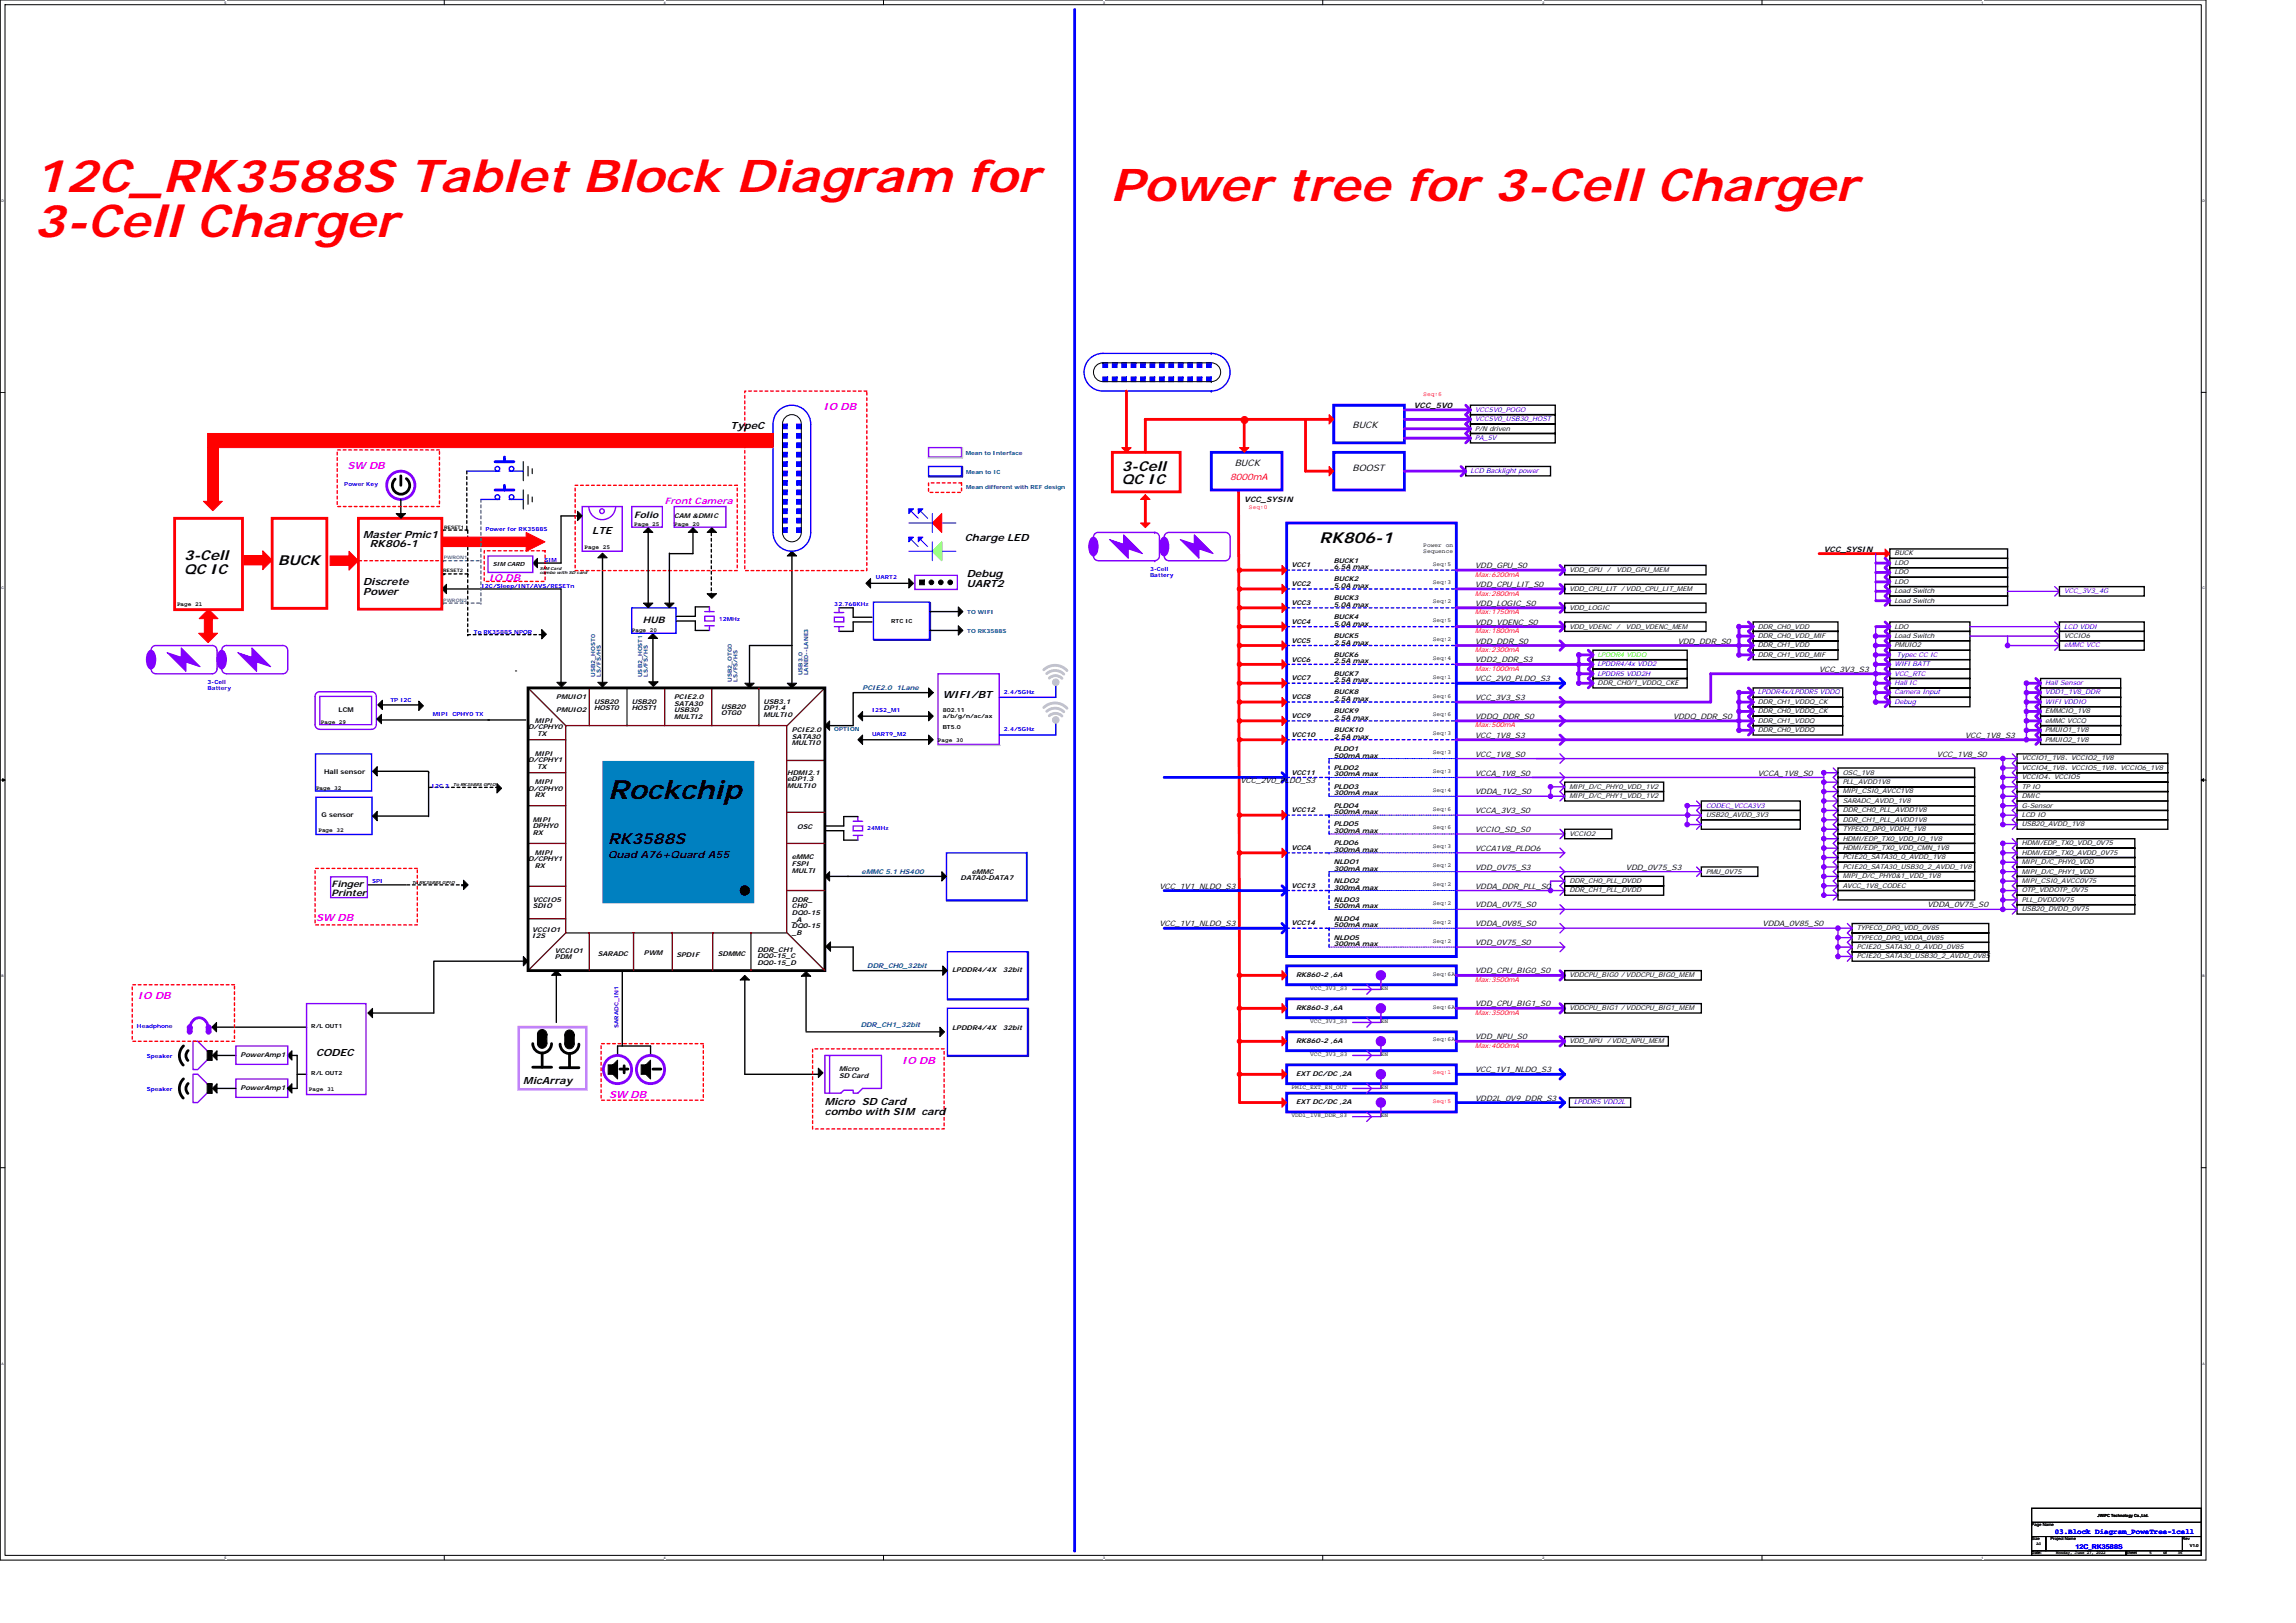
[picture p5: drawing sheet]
<svg xmlns="http://www.w3.org/2000/svg" width="297mm" height="210mm" viewBox="0 0 297 210" stroke-linecap="round" stroke-linejoin="round" font-family="sans-serif">
<defs><g id="words">
<g font-size="5.8" fill="#f00">
<text x="4.3" y="24.8">12C_RK3588S Tablet Block Diagram for</text>
<text x="143.7" y="26">Power tree for 3-Cell Charger</text>
<text x="4.3" y="30.6">3-Cell Charger</text>
</g>
<text font-size="3.4" x="78.7" y="103.4">Rockchip</text>
<g font-size="1.9">
<text x="170.7" y="70.2">RK806-1</text>
<text x="78.7" y="109.3">RK3588S</text>
</g>
<g font-size="1.8">
<text x="145.1" y="60.9">3-Cell</text>
<text x="145.1" y="62.7">QC IC</text>
<text x="23.8" y="72.5">3-Cell</text>
<text x="23.8" y="74.3">QC IC</text>
<text x="36" y="73.1">BUCK</text>
</g>
<g font-size="1.3" fill="#f0f">
<text x="106.5" y="53.1">IO DB</text>
<text x="45" y="60.7">SW DB</text>
<text x="40.9" y="119.1">SW DB</text>
<text x="17.8" y="129.3">IO DB</text>
<text x="116.7" y="137.6">IO DB</text>
<text x="78.8" y="142.1">SW DB</text>
</g>
<g font-size="1.3">
<text x="94.5" y="55.5">TypeC</text>
<text x="47" y="69.6">Master Pmic1</text>
<text x="47.9" y="70.8">RK806-1</text>
<text x="76.6" y="69.1">LTE</text>
<text x="124.8" y="70">Charge LED</text>
<text x="47" y="75.7">Discrete</text>
<text x="47" y="76.9">Power</text>
<text x="125.1" y="74.7">Debug</text>
<text x="125.1" y="76">UART2</text>
<text x="122" y="90.3">WIFI/BT</text>
<text x="78.7" y="111">Quad A76+Quard A55</text>
<text x="40.9" y="136.6">CODEC</text>
<text x="67.7" y="140.3">MicArray</text>
<text x="106.7" y="143">Micro SD Card</text>
<text x="106.7" y="144.3">combo with SIM card</text>
</g>
<g font-size="1.2">
<text x="175" y="55.4">BUCK</text>
<text x="159.8" y="60.3">BUCK</text>
<text x="175" y="60.9">BOOST</text>
<text x="82" y="67">Folio</text>
<text x="83.2" y="80.6">HUB</text>
<text x="42.9" y="114.7">Finger</text>
<text x="42.9" y="115.9">Printer</text>
</g>
<g font-size="1.2" fill="#f0f">
<text x="86" y="65.2">Front Camera</text>
<text x="63.3" y="75.2">IO DB</text>
</g>
<text font-size="1.2" fill="#f00" x="159.1" y="62.1">8000mA</text>
<g font-size="1">
<text x="182.9" y="52.8">VCC_5V0</text>
<text x="161" y="65">VCC_SYSIN</text>
<text x="236" y="71.4">VCC_SYSIN</text>
<text x="190.8" y="76">VDD_CPU_LIT_S0</text>
<text x="190.8" y="73.5">VDD_GPU_S0</text>
<text x="190.8" y="78.4">VDD_LOGIC_S0</text>
<text x="190.8" y="83.3">VDD_DDR_S0</text>
<text x="190.8" y="80.8">VDD_VDENC_S0</text>
<text x="217.1" y="83.3">VDD_DDR_S0</text>
<text x="190.8" y="85.7">VDD2_DDR_S3</text>
<text x="190.8" y="88.1">VCC_2V0_PLDO_S3</text>
<text x="235.3" y="86.9">VCC_3V3_S3</text>
<text x="190.8" y="95.5">VCC_1V8_S3</text>
<text x="190.8" y="93">VDDQ_DDR_S0</text>
<text x="190.8" y="90.6">VCC_3V3_S3</text>
<text x="216.4" y="93">VDDQ_DDR_S0</text>
<text x="254.2" y="95.5">VCC_1V8_S3</text>
<text x="160.5" y="101.3">VCC_2V0_PLDO_S3</text>
<text x="190.8" y="97.9">VCC_1V8_S0</text>
<text x="190.8" y="100.3">VCCA_1V8_S0</text>
<text x="227.4" y="100.3">VCCA_1V8_S0</text>
<text x="250.6" y="97.9">VCC_1V8_S0</text>
<text x="190.8" y="102.8">VDDA_1V2_S0</text>
<text x="190.8" y="105.2">VCCA_3V3_S0</text>
<text x="190.8" y="107.7">VCCIO_SD_S0</text>
<text x="190.8" y="112.5">VDD_0V75_S3</text>
<text x="190.8" y="110.1">VCCA1V8_PLDO6</text>
<text x="210.4" y="112.5">VDD_0V75_S3</text>
<text x="150" y="115">VCC_1V1_NLDO_S3</text>
<text x="150" y="119.8">VCC_1V1_NLDO_S3</text>
<text x="190.8" y="115">VDDA_DDR_PLL_S0</text>
<text x="190.8" y="117.4">VDDA_0V75_S0</text>
<text x="190.8" y="119.8">VDDA_0V85_S0</text>
<text x="228" y="119.8">VDDA_0V85_S0</text>
<text x="249.4" y="117.4">VDDA_0V75_S0</text>
<text x="190.8" y="125.9">VDD_CPU_BIG0_S0</text>
<text x="190.8" y="122.3">VDD_0V75_S0</text>
<text x="190.8" y="130.2">VDD_CPU_BIG1_S0</text>
<text x="190.8" y="134.5">VDD_NPU_S0</text>
<text x="190.8" y="142.4">VDD2L_0V9_DDR_S3</text>
<text x="190.8" y="138.7">VCC_1V1_NLDO_S3</text>
</g>
<text font-size="1" fill="#00f" x="265.8" y="198.5">03.Block Diagram_PoweTree-1cell</text>
<g font-size=".9" fill="#00f">
<text x="190.8" y="53.3">VCC5V0_POGO</text>
<text x="190.8" y="54.5">VCC5V0_USB30_HOST</text>
<text x="190.8" y="56.9">PA_5V</text>
<text x="190.2" y="61.2">LCD Backlight power</text>
<text x="267" y="76.7">VCC_3V3_4G</text>
<text x="267" y="81.3">LCD VDDI</text>
<text x="267" y="83.8">eMMC VCC</text>
<text x="206.7" y="87.4">LPDDR5 VDD2H</text>
<text x="206.7" y="86.2">LPDDR4/4x VDD2</text>
<text x="227.4" y="89.9">LPDDR4x/LPDDR5 VDDQ</text>
<text x="245.1" y="89.9">Camera Input</text>
<text x="245.1" y="88.6">Hall IC</text>
<text x="245.1" y="87.4">VCC_RTC</text>
<text x="245.1" y="86.2">WIFI BATT</text>
<text x="245.4" y="85">Typec CC IC</text>
<text x="264.6" y="89.9">VDD1_1V8_DDR</text>
<text x="264.6" y="88.6">Hall Sensor</text>
<text x="245.1" y="91.1">Debug</text>
<text x="264.6" y="91.1">WIFI VDDIO</text>
<text x="220.7" y="104.5">CODEC_VCCA3V3</text>
<text x="203.6" y="142.9">LPDDR5 VDD2L</text>
<text x="268.5" y="200.5">12C_RK3588S</text>
</g>
<g font-size=".9">
<text x="190.8" y="55.7">P/N driven</text>
<text x="87.2" y="67">CAM &amp;DMIC</text>
<text x="245.1" y="71.9">BUCK</text>
<text x="167.1" y="75.8">VCC2</text>
<text x="167.1" y="73.4">VCC1</text>
<text x="172.6" y="77.7">BUCK3</text>
<text x="172.6" y="72.8">BUCK1</text>
<text x="172.6" y="73.6">6.5A max</text>
<text x="172.6" y="75.2">BUCK2</text>
<text x="172.6" y="76.1">5.0A max</text>
<text x="203" y="74">VDD_GPU</text>
<text x="203" y="76.4">VDD_CPU_LIT</text>
<text x="207.9" y="74">/</text>
<text x="209.1" y="74">VDD_GPU_MEM</text>
<text x="209.7" y="76.4">/ VDD_CPU_LIT_MEM</text>
<text x="245.1" y="78">Load Switch</text>
<text x="245.1" y="75.5">LDO</text>
<text x="245.1" y="73.1">LDO</text>
<text x="245.1" y="74.3">LDO</text>
<text x="245.1" y="76.7">Load Switch</text>
<text x="167.1" y="78.3">VCC3</text>
<text x="167.1" y="80.7">VCC4</text>
<text x="167.1" y="83.1">VCC5</text>
<text x="172.6" y="78.5">5.0A max</text>
<text x="172.6" y="80.1">BUCK4</text>
<text x="172.6" y="80.9">5.0A max</text>
<text x="172.6" y="82.5">BUCK5</text>
<text x="172.6" y="83.4">2.5A max</text>
<text x="203" y="81.3">VDD_VDENC</text>
<text x="203" y="78.9">VDD_LOGIC</text>
<text x="209.1" y="81.3">/</text>
<text x="210.4" y="81.3">VDD_VDENC_MEM</text>
<text x="227.4" y="82.5">DDR_CH0_VDD_MIF</text>
<text x="227.4" y="81.3">DDR_CH0_VDD</text>
<text x="227.4" y="83.8">DDR_CH1_VDD</text>
<text x="245.1" y="83.8">PMUIO2</text>
<text x="245.1" y="82.5">Load Switch</text>
<text x="245.1" y="81.3">LDO</text>
<text x="267" y="82.5">VCCIO6</text>
<text x="167.1" y="85.6">VCC6</text>
<text x="167.1" y="88">VCC7</text>
<text x="172.6" y="87.4">BUCK7</text>
<text x="172.6" y="88.3">2.5A max</text>
<text x="172.6" y="89.9">BUCK8</text>
<text x="172.6" y="85">BUCK6</text>
<text x="172.6" y="85.8">2.5A max</text>
<text x="206.7" y="88.6">DDR_CH0/1_VDDQ_CKE</text>
<text x="227.4" y="85">DDR_CH1_VDD_MIF</text>
<text x="43.8" y="92.2">LCM</text>
<text x="68.3" y="94.4">D/CPHY0</text>
<text x="69.2" y="93.5">MIPI</text>
<text x="69.5" y="95.2">TX</text>
<text x="72" y="90.5">PMUIO1</text>
<text x="72" y="92.2">PMUIO2</text>
<text x="76.8" y="91.1">USB20</text>
<text x="76.8" y="91.9">HOST0</text>
<text x="81.7" y="91.1">USB20</text>
<text x="81.7" y="91.9">HOST1</text>
<text x="87.2" y="90.5">PCIE2.0</text>
<text x="87.2" y="91.3">SATA30</text>
<text x="87.2" y="92.2">USB30</text>
<text x="87.2" y="93">MULTI2</text>
<text x="93.3" y="91.7">USB20</text>
<text x="93.3" y="92.5">OTG0</text>
<text x="98.8" y="91.1">USB3.1</text>
<text x="98.8" y="91.9">DP1.4</text>
<text x="98.8" y="92.8">MULTI0</text>
<text x="102.5" y="94.7">PCIE2.0</text>
<text x="102.5" y="95.6">SATA30</text>
<text x="167.1" y="95.3">VCC10</text>
<text x="167.1" y="90.5">VCC8</text>
<text x="167.1" y="92.9">VCC9</text>
<text x="172.6" y="92.3">BUCK9</text>
<text x="172.6" y="93.1">2.5A max</text>
<text x="172.6" y="94.7">BUCK10</text>
<text x="172.6" y="95.6">2.5A max</text>
<text x="172.6" y="90.7">2.5A max</text>
<text x="227.4" y="92.3">DDR_CH0_VDDQ_CK</text>
<text x="227.4" y="94.7">DDR_CH0_VDDQ</text>
<text x="227.4" y="91.1">DDR_CH1_VDDQ_CK</text>
<text x="227.4" y="93.5">DDR_CH1_VDDQ</text>
<text x="264.6" y="94.7">PMUIO1_1V8</text>
<text x="264.6" y="95.9">PMUIO2_1V8</text>
<text x="264.6" y="92.3">EMMCIO_1V8</text>
<text x="264.6" y="93.5">eMMC VCCQ</text>
<text x="41.9" y="100.2">Hall sensor</text>
<text x="68.3" y="98.6">D/CPHY1</text>
<text x="69.2" y="97.8">MIPI</text>
<text x="69.2" y="101.4">MIPI</text>
<text x="69.5" y="99.5">TX</text>
<text x="101.8" y="100.2">HDMI2.1</text>
<text x="101.8" y="101.1">eDP1.3</text>
<text x="101.8" y="101.9">MULTI0</text>
<text x="102.5" y="96.4">MULTI0</text>
<text x="167.1" y="100.2">VCC11</text>
<text x="172.6" y="97.2">PLDO1</text>
<text x="172.6" y="98">500mA max</text>
<text x="172.6" y="99.6">PLDO2</text>
<text x="172.6" y="100.5">300mA max</text>
<text x="238.4" y="100.2">OSC_1V8</text>
<text x="238.4" y="101.4">PLL_AVDD1V8</text>
<text x="261.6" y="100.8">VCCIO4、VCCIO5</text>
<text x="261.6" y="98.4">VCCIO1_1V8、VCCIO2_1V8</text>
<text x="261.6" y="99.6">VCCIO4_1V8、VCCIO5_1V8、VCCIO6_1V8</text>
<text x="41.6" y="105.6">G sensor</text>
<text x="68.3" y="102.3">D/CPHY0</text>
<text x="68.9" y="106.3">MIPI</text>
<text x="68.9" y="107.2">DPHY0</text>
<text x="69.2" y="103.1">RX</text>
<text x="103.1" y="107.3">OSC</text>
<text x="167.1" y="105.1">VCC12</text>
<text x="172.6" y="102">PLDO3</text>
<text x="172.6" y="102.9">300mA max</text>
<text x="172.6" y="104.5">PLDO4</text>
<text x="172.6" y="105.3">500mA max</text>
<text x="172.6" y="106.9">PLDO5</text>
<text x="172.6" y="107.8">300mA max</text>
<text x="203" y="102">MIPI_D/C_PHY0_VDD_1V2</text>
<text x="203" y="103.3">MIPI_D/C_PHY1_VDD_1V2</text>
<text x="220.7" y="105.7">USB20_AVDD_3V3</text>
<text x="238.4" y="102.7">MIPI_CSI0_AVCC1V8</text>
<text x="238.4" y="105.1">DDR_CH0_PLL_AVDD1V8</text>
<text x="238.4" y="106.3">DDR_CH1_PLL_AVDD1V8</text>
<text x="238.4" y="107.5">TYPEC0_DP0_VDDH_1V8</text>
<text x="238.4" y="103.9">SARADC_AVDD_1V8</text>
<text x="261.6" y="104.5">G-Sensor</text>
<text x="261.6" y="105.7">LCD IO</text>
<text x="261.6" y="103.3">DMIC</text>
<text x="261.6" y="102">TP IO</text>
<text x="261.6" y="106.9">USB20_AVDD_1V8</text>
<text x="68.3" y="111.4">D/CPHY1</text>
<text x="68.9" y="108">RX</text>
<text x="69.2" y="110.6">MIPI</text>
<text x="69.2" y="112.3">RX</text>
<text x="102.5" y="111.2">eMMC</text>
<text x="102.5" y="112">FSPI</text>
<text x="102.5" y="112.9">MULTI</text>
<text x="124.3" y="113.9">DATA0-DATA7</text>
<text x="125.7" y="113">eMMC</text>
<text x="167.1" y="110">VCCA</text>
<text x="172.6" y="111.8">NLDO1</text>
<text x="172.6" y="112.6">300mA max</text>
<text x="172.6" y="109.4">PLDO6</text>
<text x="172.6" y="110.2">300mA max</text>
<text x="203" y="108.1">VCCIO2</text>
<text x="220.7" y="113">PMU_0V75</text>
<text x="238.4" y="108.8">HDMI/EDP_TX0_VDD_IO_1V8</text>
<text x="238.4" y="112.4">PCIE20_SATA30_USB30_2_AVDD_1V8</text>
<text x="238.4" y="110">HDMI/EDP_TX0_VDD_CMN_1V8</text>
<text x="238.4" y="111.2">PCIE20_SATA30_0_AVDD_1V8</text>
<text x="238.4" y="113.6">MIPI_D/C_PHY0&amp;1_VDD_1V8</text>
<text x="261.6" y="109.4">HDMI/EDP_TX0_VDD_0V75</text>
<text x="261.6" y="110.6">HDMI/EDP_TX0_AVDD_0V75</text>
<text x="261.6" y="113">MIPI_D/C_PHY1_VDD</text>
<text x="261.6" y="111.8">MIPI_D/C_PHY0_VDD</text>
<text x="68.9" y="116.7">VCCIO5</text>
<text x="68.9" y="117.5">SDIO</text>
<text x="102.5" y="116.7">DDR_</text>
<text x="102.5" y="117.5">CH0</text>
<text x="102.5" y="118.4">DQ0-15</text>
<text x="102.5" y="119.2">_A</text>
<text x="167.1" y="114.8">VCC13</text>
<text x="167.1" y="119.7">VCC14</text>
<text x="172.6" y="114.2">NLDO2</text>
<text x="172.6" y="115.1">300mA max</text>
<text x="172.6" y="116.7">NLDO3</text>
<text x="172.6" y="117.5">500mA max</text>
<text x="172.6" y="119.1">NLDO4</text>
<text x="172.6" y="120">500mA max</text>
<text x="203" y="114.2">DDR_CH0_PLL_DVDD</text>
<text x="203" y="115.5">DDR_CH1_PLL_DVDD</text>
<text x="238.4" y="114.8">AVCC_1V8_CODEC</text>
<text x="261.6" y="117.9">USB20_DVDD_0V75</text>
<text x="261.6" y="114.2">MIPI_CSI0_AVCC0V75</text>
<text x="261.6" y="115.5">OTP_VDDOTP_0V75</text>
<text x="261.6" y="116.7">PLL_DVDD0V75</text>
<text x="68.9" y="120.5">VCCIO1</text>
<text x="68.9" y="121.4">I2S</text>
<text x="71.8" y="123.3">VCCIO1</text>
<text x="71.8" y="124.1">PDM</text>
<text x="77.3" y="123.6">SARADC</text>
<text x="83.3" y="123.6">PWM</text>
<text x="87.5" y="123.8">SPDIF</text>
<text x="92.9" y="123.7">SDMMC</text>
<text x="98" y="123.1">DDR_CH1</text>
<text x="98" y="124">DQ0-15_C</text>
<text x="98" y="124.8">DQ0-15_D</text>
<text x="102.5" y="120.1">DQ0-15</text>
<text x="102.5" y="120.9">_B</text>
<text x="123.2" y="125.8">LPDDR4/4X</text>
<text x="129.7" y="125.8">32bit</text>
<text x="172.6" y="121.6">NLDO5</text>
<text x="172.6" y="122.4">300mA max</text>
<text x="240.2" y="121.6">TYPEC0_DP0_VDDA_0V85</text>
<text x="240.2" y="120.3">TYPEC0_DP0_VDD_0V85</text>
<text x="240.2" y="122.8">PCIE20_SATA30_0_AVDD_0V85</text>
<text x="240.2" y="124">PCIE20_SATA30_USB30_2_AVDD_0V85</text>
<text x="167.7" y="130.7">RK860-3 ,6A</text>
<text x="167.7" y="126.4">RK860-2 ,6A</text>
<text x="203" y="126.4">VDDCPU_BIG0 / VDDCPU_BIG0_MEM</text>
<text x="203" y="130.7">VDDCPU_BIG1 / VDDCPU_BIG1_MEM</text>
<text x="31.1" y="136.8">PowerAmp1</text>
<text x="123.2" y="133.2">LPDDR4/4X</text>
<text x="129.7" y="133.2">32bit</text>
<text x="167.7" y="135">RK860-2 ,6A</text>
<text x="203" y="135">VDD_NPU</text>
<text x="207.9" y="135">/ VDD_NPU_MEM</text>
<text x="31.1" y="141.1">PowerAmp1</text>
<text x="108.5" y="138.6">Micro</text>
<text x="108.5" y="139.5">SD Card</text>
<text x="167.7" y="142.9">EXT DC/DC ,2A</text>
<text x="167.7" y="139.2">EXT DC/DC ,2A</text>
</g>
<g font-size=".9" fill="#f00">
<text x="190.8" y="74.6">Max:6200mA</text>
<text x="190.8" y="77.1">Max:2800mA</text>
<text x="190.8" y="79.5">Max:1750mA</text>
<text x="190.8" y="81.9">Max:1800mA</text>
<text x="190.8" y="84.4">Max:2300mA</text>
<text x="190.8" y="86.8">Max:1000mA</text>
<text x="190.8" y="94.1">Max:500mA</text>
<text x="190.8" y="127">Max:3500mA</text>
<text x="190.8" y="131.3">Max:3500mA</text>
<text x="190.8" y="135.6">Max:4000mA</text>
</g>
<g font-size=".9" fill="#004080">
<text x="111.6" y="89.2">PCIE2.0 1Lane</text>
<text x="111.5" y="113">eMMC 5.1 HS400</text>
<text x="112.2" y="125.2">DDR_CH0_32bit</text>
<text x="111.4" y="132.9">DDR_CH1_32bit</text>
</g>
<text font-size=".9" fill="#80ff00" x="206.7" y="85">LPDDR4 VDDQ</text>
<g font-size=".8" fill="#f00">
<text x="184.1" y="51.2">Seq:6</text>
<text x="161.6" y="65.9">Seq:0</text>
<text x="185.4" y="142.7">Seq:5</text>
<text x="185.4" y="139">Seq:1</text>
</g>
<g font-size=".8">
<text x="75.6" y="71.1">Page 25</text>
<text x="82" y="68">Page 25</text>
<text x="87.2" y="68">Page 20</text>
<text x="184.1" y="70.7">Power on</text>
<text x="184.1" y="71.5">Sequence</text>
<text x="185.4" y="75.6">Seq:3</text>
<text x="185.4" y="73.2">Seq:5</text>
<text x="22.9" y="78.4">Page 21</text>
<text x="81.7" y="81.7">Page 20</text>
<text x="185.4" y="80.5">Seq:5</text>
<text x="185.4" y="78.1">Seq:2</text>
<text x="185.4" y="82.9">Seq:2</text>
<text x="185.4" y="85.4">Seq:4</text>
<text x="185.4" y="87.8">Seq:1</text>
<text x="41.5" y="93.6">Page 29</text>
<text x="185.4" y="90.2">Seq:6</text>
<text x="185.4" y="92.7">Seq:6</text>
<text x="185.4" y="95.1">Seq:3</text>
<text x="121.3" y="96.1">Page 30</text>
<text x="185.4" y="97.6">Seq:3</text>
<text x="185.4" y="100">Seq:3</text>
<text x="40.9" y="102.2">Page 32</text>
<text x="41.2" y="107.6">Page 32</text>
<text x="185.4" y="102.4">Seq:4</text>
<text x="185.4" y="104.9">Seq:6</text>
<text x="185.4" y="107.3">Seq:6</text>
<text x="185.4" y="109.8">Seq:3</text>
<text x="185.4" y="112.2">Seq:2</text>
<text x="185.4" y="114.6">Seq:2</text>
<text x="185.4" y="117.1">Seq:2</text>
<text x="185.4" y="119.5">Seq:2</text>
<text x="185.4" y="121.9">Seq:2</text>
<text x="169.5" y="128">VCC_3V3_S3</text>
<text x="178.7" y="128">EN</text>
<text x="185.4" y="126.2">Seq:6A</text>
<text x="185.4" y="130.5">Seq:6A</text>
<text x="169.5" y="132.3">VCC_3V3_S3</text>
<text x="169.5" y="136.6">VCC_3V3_S3</text>
<text x="178.7" y="132.3">EN</text>
<text x="178.7" y="136.6">EN</text>
<text x="185.4" y="134.7">Seq:6A</text>
<text x="40" y="141.2">Page 31</text>
<text x="167.1" y="140.8">PMIC_EXT_EN_OUT</text>
<text x="178.7" y="140.8">EN</text>
<text x="167.1" y="144.5">VDD1_1V8_DDR_S3</text>
<text x="178.7" y="144.5">EN</text>
</g>
<g font-size=".7" fill="#004080">
<text x="124.9" y="58.9">Mean to Interface</text>
<text x="125" y="61.4">Mean to IC</text>
<text x="125" y="63.2">Mean different with REF design</text>
<text x="125.1" y="79.4">TO WIFI</text>
<text x="125.1" y="81.9">TO RK3588S</text>
<text x="77" y="87.5" transform="rotate(-90 77 87.5)">USB2_HOST0</text>
<text x="77.7" y="87.5" transform="rotate(-90 77.7 87.5)">LS/FS/HS</text>
<text x="83.1" y="87.6" transform="rotate(-90 83.1 87.6)">USB2_HOST1</text>
<text x="83.8" y="87.6" transform="rotate(-90 83.8 87.6)">LS/FS/HS</text>
<text x="94.7" y="88.2" transform="rotate(-90 94.7 88.2)">USB2_OTG0</text>
<text x="95.4" y="88.2" transform="rotate(-90 95.4 88.2)">LS/FS/HS</text>
<text x="103.8" y="87.4" transform="rotate(-90 103.8 87.4)">USB3.0</text>
<text x="104.5" y="87.4" transform="rotate(-90 104.5 87.4)">LANE0--LANE3</text>
<text x="107.9" y="94.6">OPTION</text>
</g>
<g font-size=".7" fill="#00f">
<text x="44.5" y="62.9">Power Key</text>
<text x="62.8" y="68.8">Power for RK3588S</text>
<text x="62.3" y="76.1">I2C/Sleep/INT/AVS/RESETn</text>
<text x="70.4" y="72.7">SIM</text>
<text x="113.3" y="74.9">UART2</text>
<text x="148.8" y="73.9">3-Cell</text>
<text x="148.8" y="74.6">Battery</text>
<text x="61.3" y="82">To RK3588S NPOR</text>
<text x="93" y="80.3">12MHz</text>
<text x="107.9" y="78.5">32.768KHz</text>
<text x="26.9" y="88.5">3-Cell</text>
<text x="26.9" y="89.2">Battery</text>
<text x="129.9" y="89.7">2.4/5GHz</text>
<text x="50.5" y="90.8">TP I2C</text>
<text x="56" y="92.7">MIPI CPHY0 TX</text>
<text x="112.8" y="95.2">UART9_M2</text>
<text x="112.8" y="92.2">I2S2_M1</text>
<text x="129.9" y="94.6">2.4/5GHz</text>
<text x="55.9" y="101.9">I2C 3</text>
<text x="112.2" y="107.4">24MHz</text>
<text x="48.1" y="114.3">SPI</text>
<text x="17.7" y="133">Headphone</text>
<text x="19" y="136.9">Speaker</text>
<text x="80" y="133" transform="rotate(-90 80 133)">SARADC_IN1</text>
<text x="19" y="141.1">Speaker</text>
</g>
<g font-size=".7">
<text x="63.7" y="73.3">SIM CARD</text>
<text x="115.3" y="80.6">RTC IC</text>
<text x="122" y="92.2">802.11</text>
<text x="122" y="92.9">a/b/g/n/ac/ax</text>
<text x="122" y="94.4">BT5.0</text>
<text x="40.3" y="133">R/L OUT1</text>
<text x="40.3" y="139.1">R/L OUT2</text>
</g>
<g font-size=".6">
<text x="57.5" y="68.5">RESET1</text>
<text x="57.3" y="74.1">RESET2</text>
</g>
<g font-size=".6" fill="#408080">
<text x="57.3" y="77.9">PWRON2</text>
<text x="57.4" y="72.4">PWRON1</text>
</g>
<g font-size=".5">
<text x="69.8" y="73.7">SIM Card</text>
<text x="69.8" y="74.3">combo with SD card</text>
<text x="58.6" y="101.7">To RK3588S GPIO</text>
<text x="53.3" y="114.4">To RK3588S GPIO</text>
<text x="262.8" y="197.5">Page Name</text>
<text x="271.4" y="196.3">JWIPC Technology Co.,Ltd.</text>
<text x="262.8" y="199.3">Size</text>
<text x="262.8" y="201.1">Date:</text>
<text x="263.4" y="199.8">A0</text>
<text x="265.3" y="199.3">Project Name</text>
<text x="266" y="201.1">Monday, June 27, 2022</text>
<text x="275" y="201.1">Sheet</text>
<text x="278.1" y="201.1">5</text>
<text x="279.9" y="201.1">of</text>
<text x="281.7" y="201.1">36</text>
<text x="282.3" y="199.3">Rev</text>
<text x="283.3" y="200.1">V1.0</text>
</g>
<g font-size=".4">
<text x="29.1" y=".5">5</text>
<text x="85.9" y=".5">4</text>
<text x="142.7" y=".5">3</text>
<text x="199.5" y=".5">2</text>
<text x="256.4" y=".5">1</text>
<text x=".2" y="26.1">D</text>
<text x="284.9" y="26.1">D</text>
<text x=".2" y="76.2">C</text>
<text x="284.9" y="76.2">C</text>
<text x=".2" y="126.4">B</text>
<text x="284.9" y="126.4">B</text>
<text x=".2" y="176.5">A</text>
<text x="284.9" y="176.5">A</text>
<text x="29.1" y="201.7">5</text>
<text x="85.9" y="201.7">4</text>
<text x="142.7" y="201.7">3</text>
<text x="199.5" y="201.7">2</text>
<text x="256.4" y="201.7">1</text>
</g>
</g></defs>
<path d="M0 0h285.4v201.8h-285.4zM.6 .6h284.2v200.6h-284.2z" fill="none" stroke="#000" stroke-width=".13"/>
<g fill="#fff">
<path d="M29.1 .1h.2v.5h-.2z"/>
<path d="M29.1 201.3h.2v.5h-.2z"/>
</g>
<path d="M57.5 0v.6M57.5 201.2v.6" fill="none" stroke="#000" stroke-width=".13"/>
<g fill="#fff">
<path d="M85.9 .1h.2v.5h-.2z"/>
<path d="M85.9 201.3h.2v.5h-.2z"/>
</g>
<path d="M114.3 0v.6M114.3 201.2v.6" fill="none" stroke="#000" stroke-width=".13"/>
<g fill="#fff">
<path d="M142.7 .1h.3v.5h-.3z"/>
<path d="M142.7 201.3h.3v.5h-.3z"/>
</g>
<path d="M171.1 0v.6M171.1 201.2v.6" fill="none" stroke="#000" stroke-width=".13"/>
<g fill="#fff">
<path d="M199.5 .1h.3v.5h-.3z"/>
<path d="M199.5 201.3h.3v.5h-.3z"/>
</g>
<path d="M228 0v.6M228 201.2v.6" fill="none" stroke="#000" stroke-width=".13"/>
<g fill="#fff">
<path d="M256.4 .1h.2v.5h-.2z"/>
<path d="M256.4 201.3h.2v.5h-.2z"/>
<path d="M.2 25.7h.3v.5h-.3z"/>
<path d="M284.9 25.7h.4v.5h-.4z"/>
<path d="M.2 75.8h.3v.5h-.3z"/>
<path d="M284.9 75.8h.4v.5h-.4z"/>
</g>
<path d="M0 50.8h.6M284.8 50.8h.6" fill="none" stroke="#000" stroke-width=".13"/>
<g fill="#fff">
<path d="M.2 126h.3v.5h-.3z"/>
<path d="M284.9 126h.3v.5h-.3z"/>
</g>
<path d="M0 100.9h.6M.3 100.7l.3 .2-.3 .2zM284.8 100.9h.6M284.8 100.9l.3-.2v.4z" fill="none" stroke="#000" stroke-width=".13"/>
<path d="M.3 100.7l.3 .2-.3 .2zM284.8 100.9l.3-.2v.4z" fill="#000"/>
<g fill="#fff">
<path d="M.2 176.1h.3v.5h-.3z"/>
<path d="M284.9 176.1h.3v.5h-.3z"/>
</g>
<path d="M101.5 54.1a1.22 1.22 0 0 1 1.3-.4 1.22 1.22 0 0 1 .9 1.2v14a1.22 1.22 0 0 1-1.2 1.2 1.22 1.22 0 0 1-1.3-1.2v-14zM66.7 86.8h.2M0 151.1h.6M284.8 151.1h.6" fill="none" stroke="#000" stroke-width=".13"/>
<g fill="none" stroke="#8000ff" stroke-width=".18">
<path d="M120.1 57.9h4.3v1.2h-4.3zM75.3 65.5h5.2v5.8h-5.2zM118.4 74.4h5.5v1.9h-5.5zM29.3 87.2h7.3M29.3 83.5h7.3M121.3 87.2h8v9.1h-8zM110.4 106.3h1.2M110.4 108.1h1.2M110.4 106.9h1.2v.6h-1.2zM111 105.6v.7M111 108.1v.6M26.8 135.9l-1.2-1.2h-.6v3.7h.6l1.2-1.2"/>
<path d="M30.5 139.6h6.7v2.4h-6.7zM30.5 135.3h6.7v2.4h-6.7zM39.7 129.8h7.6v11.8h-7.6zM106.7 136.6h7.3v4.2h-2.4l-.6 .6h-.6v-.3h-1.2l-.4 .3h-2.1zM107.3 136.6v4.8M26.8 140.2l-1.2-1.2h-.6v3.6h.6l1.2-1.2"/>
</g>
<path d="M124.5 57.9v1.4h-4.4M121.3 96.4h8.1" fill="none" stroke="#c0c0c0" stroke-width=".18"/>
<path d="M100.9 53a2.44 2.44 0 0 1 2.6-.3 2.44 2.44 0 0 1 1.4 2.2v14a2.44 2.44 0 0 1-2.5 2.4 2.44 2.44 0 0 1-2.4-2.4v-14a2.43 2.43 0 0 1 .9-1.9zM113 77.9h7.3v4.8h-7.3zM120.1 60.4h4.3v1.2h-4.3zM136.6 88.4v1.8h-7.3M136.6 93.3v1.8h-7.3M122.4 110.3h10.4v6.1h-10.4zM122.6 123.1h10.3v6.1h-10.3zM122.6 130.5h10.3v6.1h-10.3z" fill="none" stroke="#00f" stroke-width=".18"/>
<path d="M135 86.7a2.1 2.1 0 0 1 3 .1M135 91.5a2.1 2.1 0 0 1 3 .1M135.4 87.2a1.62 1.62 0 0 1 2.2 0M135.4 92a1.62 1.62 0 0 1 2.2 .1M135.7 87.7a1.18 1.18 0 0 1 1.7 .1M135.7 92.6a1.18 1.18 0 0 1 1.7 0" fill="none" stroke="#c0c0c0" stroke-width=".36"/>
<g fill="#c0c0c0" stroke="#c0c0c0" stroke-width=".13">
<circle cx="136.6" cy="88.3" r=".42"/>
<circle cx="136.6" cy="93.1" r=".42"/>
</g>
<g fill="none" stroke="#000" stroke-width=".18">
<path d="M57.8 76.2h14.8v12.2M77.9 72.2v16.8M102.5 71.9v11.6M112.6 75.5h4.9M120.3 79.1h3.7M102.5 83.5h-5.5v4.9M102.5 83.5v4.9M111.6 95.7h8.5M111.6 92.7h8.5M120.1 89.6h-9.7v4.3h-3.1M120.3 81.6h3.7M106.7 107.5h2.5v1.2h1.8"/>
<path d="M107.3 113.4h2.5M109.6 113.4h12.2M111 105.6h-1.8v1.3h-2.5M26.8 135.9h.6v1.3h-.6M28.1 136.6h2.4M28.1 132.9h11.6M37.2 136.6h1.2v4.2h-1.2M38.4 139h1.3M67.7 124.4h-11.6v6.7h-7.9M72 126.2v6.1M79.9 135.3v1.3M80.5 125.6v9.7"/>
<path d="M84.2 135.3v1.3M96.4 126.4v12.6h9.6M104.3 126.2v7.2M104.3 133.5h17.5M107.3 122.5h3.1v3.1h11.6M26.8 140.2h.6v1.2h-.6M28.1 140.8h2.4"/>
</g>
<g fill="#000" stroke="#000" stroke-width=".13">
<path d="M57.2 76.2l.6-.6v1.2z" fill-rule="evenodd"/>
<path d="M102.5 71.3l.6 .6h-1.3z" fill-rule="evenodd"/>
<path d="M112 75.5l.6-.6v1.2z" fill-rule="evenodd"/>
<path d="M117.6 74.9l.6 .6-.6 .6z" fill-rule="evenodd"/>
<path d="M119 75v.7h.6v-.7z" fill-rule="evenodd"/>
<path d="M124 78.5l.6 .6-.6 .6z" fill-rule="evenodd"/>
<path d="M70.1 81.4l.6 .7-.6 .6z" fill-rule="evenodd"/>
<path d="M72 88.3h1.3l-.7 .6z" fill-rule="evenodd"/>
<path d="M77.3 88.3h1.3l-.7 .6z" fill-rule="evenodd"/>
<path d="M96.4 88.4h1.2l-.6 .6z" fill-rule="evenodd"/>
<path d="M101.8 88.4h1.3l-.6 .6z" fill-rule="evenodd"/>
<path d="M106.7 93.9l.6-.6v1.2z" fill-rule="evenodd"/>
<path d="M111 95.7l.6-.6v1.2z" fill-rule="evenodd"/>
<path d="M111 92.7l.6-.7v1.3z" fill-rule="evenodd"/>
<path d="M120.1 89l.6 .6h-.6h.6l-.6 .6z" fill-rule="evenodd"/>
<path d="M120.1 95.1l.6 .6-.6 .6z" fill-rule="evenodd"/>
<path d="M120.1 92l.6 .7-.6 .6z" fill-rule="evenodd"/>
<path d="M124 81l.6 .6-.6 .6z" fill-rule="evenodd"/>
<path d="M106.7 113.4l.6-.6v1.2z" fill-rule="evenodd"/>
<path d="M121.8 112.8l.6 .6-.6 .6z" fill-rule="evenodd"/>
<path d="M26.8 135.9v1.3h.6v-1.3z" fill-rule="evenodd"/>
<path d="M27.4 132.9l.6-.6v1.2z" fill-rule="evenodd"/>
<path d="M27.5 136.6l.6-.7v1.3z" fill-rule="evenodd"/>
<path d="M37.2 136.6l.6-.7v1.3z" fill-rule="evenodd"/>
<path d="M47.6 131.1l.6-.6v1.2z" fill-rule="evenodd"/>
<path d="M67.7 123.7l.6 .7-.6 .6z" fill-rule="evenodd"/>
<path d="M72 125.6l.6 .6h-1.2z" fill-rule="evenodd"/>
<path d="M79.3 137.8l.6-.6v2.4l-.6-.6z" fill-rule="evenodd"/>
<path d="M78.7 137.8v1.2h.6v-1.2z" fill-rule="evenodd"/>
<path d="M83.6 137.8l.6-.6v2.4l-.6-.6z" fill-rule="evenodd"/>
<path d="M82.9 137.8v1.2h.7v-1.2z" fill-rule="evenodd"/>
<path d="M96.4 126.2l.6 .6h-1.3z" fill-rule="evenodd"/>
<path d="M104.3 125.7l.6 .6h-1.2z" fill-rule="evenodd"/>
<path d="M105.9 138.2l.6 .6-.6 .6z" fill-rule="evenodd"/>
<path d="M106.8 122.5l.6-.6v1.2z" fill-rule="evenodd"/>
<path d="M121.6 132.9l.6 .6-.6 .6z" fill-rule="evenodd"/>
<path d="M122 125l.6 .6-.6 .6z" fill-rule="evenodd"/>
<path d="M26.8 140.2v1.2h.6v-1.2z" fill-rule="evenodd"/>
<path d="M27.5 140.8l.6-.6v1.2z" fill-rule="evenodd"/>
<path d="M37.2 140.8l.6-.6v1.2z" fill-rule="evenodd"/>
<circle cx="120.5" cy="75.3" r=".3"/>
<circle cx="121.7" cy="75.3" r=".3"/>
<circle cx="122.9" cy="75.3" r=".3"/>
<circle cx="96.4" cy="115.2" r=".61"/>
</g>
<path d="M68.3 89h38.4v36.6h-38.4zM23.7 139.6a1.75 1.75 0 0 0 0 2.5M23.7 135.3a1.75 1.75 0 0 0 0 2.5M24.3 135.9a.89 .89 0 0 0 0 1.3M80.2 138.3h1M80.7 137.9v.9M84.5 138.3h1M24.3 140.2a.89 .89 0 0 0 0 1.3" fill="none" stroke="#000" stroke-width=".36"/>
<g fill="#8000ff" stroke="#8000ff" stroke-width=".13">
<path d="M24.2 132.9v.6h.6v-.6z" fill-rule="evenodd"/>
<path d="M26.7 132.9v.6h.6v-.6z" fill-rule="evenodd"/>
<circle cx="24.5" cy="133.5" r=".3"/>
<circle cx="27" cy="133.5" r=".3"/>
<circle cx="24.5" cy="132.9" r=".3"/>
<circle cx="27" cy="132.9" r=".3"/>
</g>
<g fill="none" stroke="#8000ff" stroke-width=".36">
<path d="M24.5 133.2a1.23 1.23 0 0 1 .6-1.3 1.23 1.23 0 0 1 1.4 .1l.4 .7 .1 .5"/>
<circle cx="79.9" cy="138.4" r="1.83"/>
<circle cx="84.2" cy="138.4" r="1.83"/>
</g>
<path d="M67.7 59.7v2.5M68.3 60.4v1.2M68.9 60.7v.6" fill="none" stroke="#008000" stroke-width=".18"/>
<path d="M57.3 72.5h.1M57.3 78h.1M62 72.5h-4.7M62 78h-4.7" fill="none" stroke="#408080" stroke-width=".18" stroke-dasharray=".4 .4"/>
<path d="M46.4 72.5h.1M56.7 72.5h-10.3" fill="none" stroke="#f00" stroke-width=".18" stroke-dasharray=".4 .4"/>
<path d="M57.3 68.6h.1M57.4 74.3h.1M60.5 68.6h-3.2M60.5 68.6v5.7M60.5 74.3h.1M60.5 74.3h-3.1M60.5 74.3v7.8M60.5 82.1h.1M60.5 82.1h9.6M70.1 82.1h.1" fill="none" stroke="#000" stroke-width=".18" stroke-dasharray=".4 .4"/>
<path d="M120.4 78v4.8h-7.3M124.5 60.4v1.3h-4.4M122.4 116.6h10.5M133.1 123.1v6.3h-10.5M133.1 130.5v6.2h-10.5" fill="none" stroke="#0000a0" stroke-width=".18"/>
<g fill="none" stroke="#800000" stroke-width=".18">
<path d="M68.3 89l4.9 4.9M68.3 95.7h4.9M68.3 100h4.9M73.2 93.9h28.6v26.8h-28.6zM76.2 89v4.9M81.1 89v4.9M86 89v4.9M92.1 89v4.9M98.2 89v4.9M101.8 98.4h4.9M106.7 89l-4.9 4.9M68.3 114.7h4.9"/>
<path d="M68.3 104.2h4.9M68.3 109.1h4.9M68.3 118.9h4.9M101.8 105.1h4.9M101.8 115.2h4.9M101.8 109.1h4.9M73.2 120.7l-4.9 4.9M76.2 120.7v4.9M82 120.7v4.9M87 120.6v4.9M92.2 120.7v4.9M97.1 120.7v4.9"/>
<path d="M101.8 120.7l4.9 4.9"/>
</g>
<path d="M78 98.5v18.3h19.5v-18.3z" fill-rule="evenodd" fill="#0080c0" stroke="#0080c0" stroke-width=".13"/>
<path d="M132.9 110.3v6.2" fill="none" stroke="#000080" stroke-width=".18"/>
<path d="M22.6 67.1h8.8v11.8h-8.8zM35.2 67.1h7.1v11.6h-7.1zM46.4 67.1h10.8v11.7h-10.8z" fill="none" stroke="#f00" stroke-width=".36"/>
<g fill="#f00" stroke="#f00" stroke-width=".13">
<path d="M57.2 69.5v1.2h11v-1.2z" fill-rule="evenodd"/>
<path d="M31.6 71.9v1.2h2.4v-1.2z" fill-rule="evenodd"/>
<path d="M34 71.3l1.2 1.2-1.2 1.2z" fill-rule="evenodd"/>
<path d="M68.1 68.9l2.4 1.2-2.4 1.2z" fill-rule="evenodd"/>
<path d="M25.7 81.9h2.4l-1.2 1.2z" fill-rule="evenodd"/>
<path d="M26.4 80v1.9h1.1v-1.9z" fill-rule="evenodd"/>
<path d="M27 78.8l1.2 1.2h-2.4z" fill-rule="evenodd"/>
<path d="M42.7 71.9v1.3h2.4v-1.3z" fill-rule="evenodd"/>
<path d="M45.1 71.3l1.3 1.2-1.3 1.3z" fill-rule="evenodd"/>
</g>
<g fill="#00f" stroke="#00f" stroke-width=".13">
<path d="M103.1 54.9v.6h.6v-.6z" fill-rule="evenodd"/>
<path d="M103.1 56.1v.6h.6v-.6z" fill-rule="evenodd"/>
<path d="M103.1 57.3v.6h.6v-.6z" fill-rule="evenodd"/>
<path d="M103.1 58.5v.6h.6v-.6z" fill-rule="evenodd"/>
<path d="M103.1 59.7v.7h.6v-.7z" fill-rule="evenodd"/>
<path d="M103.1 61v.6h.6v-.6z" fill-rule="evenodd"/>
<path d="M103.1 62.2v.6h.6v-.6z" fill-rule="evenodd"/>
<path d="M103.1 63.4v.6h.6v-.6z" fill-rule="evenodd"/>
<path d="M103.1 64.6v.6h.6v-.6z" fill-rule="evenodd"/>
<path d="M103.1 65.8v.6h.6v-.6z" fill-rule="evenodd"/>
<path d="M103.1 67.1v.6h.6v-.6z" fill-rule="evenodd"/>
<path d="M103.1 68.3v.6h.6v-.6z" fill-rule="evenodd"/>
<path d="M101.2 54.9v.6h.6v-.6z" fill-rule="evenodd"/>
<path d="M101.2 56.1v.6h.6v-.6z" fill-rule="evenodd"/>
<path d="M101.2 57.3v.6h.6v-.6z" fill-rule="evenodd"/>
<path d="M101.2 58.5v.6h.6v-.6z" fill-rule="evenodd"/>
<path d="M101.2 59.7v.7h.6v-.7z" fill-rule="evenodd"/>
<path d="M101.2 61v.6h.6v-.6z" fill-rule="evenodd"/>
<path d="M101.2 62.2v.6h.6v-.6z" fill-rule="evenodd"/>
<path d="M101.2 63.4v.6h.6v-.6z" fill-rule="evenodd"/>
<path d="M101.2 64.6v.6h.6v-.6z" fill-rule="evenodd"/>
<path d="M101.2 65.8v.6h.6v-.6z" fill-rule="evenodd"/>
<path d="M101.2 67.1v.6h.6v-.6z" fill-rule="evenodd"/>
<path d="M101.2 68.3v.6h.6v-.6z" fill-rule="evenodd"/>
</g>
<path d="M28.4 84.2l.3-.1a1.08 1.08 0 0 1 .6 1.2 1.09 1.09 0 0 1-.6 1.3 1.09 1.09 0 0 1-.6-1.3v-.4z" fill-rule="evenodd" fill="#8000ff"/>
<path d="M28.4 84.2l.3-.1a1.08 1.08 0 0 1 .6 1.2 1.09 1.09 0 0 1-.6 1.3 1.09 1.09 0 0 1-.6-1.3v-.4z" fill="none" stroke="#8000ff" stroke-width=".13"/>
<path d="M20.2 87.2h7.3M20.2 83.5h7.3M28.7 86.6a.6 .6 0 0 0 .6 .6M29.3 83.5a.6 .6 0 0 0-.6 .6M36.6 83.5a.62 .62 0 0 1 .6 .6v2.5a.62 .62 0 0 1-.6 .6" fill="none" stroke="#8000ff" stroke-width=".18"/>
<path d="M30.8 84.4l1.8 .6v-1.2l2.4 2.5-1.8-.7v1.3z" fill-rule="evenodd" fill="#8000ff" stroke="#8000ff" stroke-width=".13"/>
<g fill="#f00" stroke="#f00" stroke-width=".13">
<path d="M26.9 56.1v1.8h73.1v-1.8z" fill-rule="evenodd"/>
<path d="M26.9 57.9v7.4h1.4v-7.4z" fill-rule="evenodd"/>
<path d="M26.3 64.9h2.5l-1.3 1.2z" fill-rule="evenodd"/>
</g>
<path d="M19.3 84.2l.2-.1a1.08 1.08 0 0 1 .6 1.2 1.09 1.09 0 0 1-.6 1.3 1.09 1.09 0 0 1-.6-1.3l.1-.4z" fill-rule="evenodd" fill="#8000ff"/>
<path d="M19.3 84.2l.2-.1a1.08 1.08 0 0 1 .6 1.2 1.09 1.09 0 0 1-.6 1.3 1.09 1.09 0 0 1-.6-1.3l.1-.4z" fill="none" stroke="#8000ff" stroke-width=".13"/>
<path d="M19.5 86.6a.6 .6 0 0 0 .6 .6M20.1 83.5a.6 .6 0 0 0-.6 .6M27.5 83.5a.62 .62 0 0 1 .6 .6v2.5a.62 .62 0 0 1-.6 .6M176.8 127.4l.6 .6-.6 .6M176.8 131.7l.6 .6-.6 .6M178.7 126.2v1.8h-3.7M178.7 130.5v1.8h-3.7M176.8 143.9l.6 .6-.6 .6M178.7 142.6v1.9h-3.7" fill="none" stroke="#8000ff" stroke-width=".18"/>
<g fill="#8000ff" stroke="#8000ff" stroke-width=".13">
<path d="M21.6 84.4l1.8 .6v-1.2l2.5 2.5-1.8-.7v1.3z" fill-rule="evenodd"/>
<circle cx="178.6" cy="142.6" r=".61"/>
<circle cx="178.6" cy="126.2" r=".61"/>
<circle cx="178.6" cy="130.5" r=".61"/>
</g>
<path d="M64 59.7h2.5M65.3 59.1v.6M172.6 52.4h9.1v4.9h-9.1zM64 63.4h2.5M65.3 62.8v.6M166.5 67.7h21.9v56h-21.9zM166.5 125h21.9v2.4h-21.9zM166.5 129.2h21.9v2.5h-21.9zM166.5 141.4h21.9v2.5h-21.9z" fill="none" stroke="#00f" stroke-width=".36"/>
<g fill="none" stroke="#00f" stroke-width=".18">
<path d="M60.4 61h4.3M62.2 64.6h2.5M65.9 61h1.8M65.9 64.6h1.8"/>
<circle cx="64.3" cy="60.7" r=".3"/>
<circle cx="64.3" cy="64.3" r=".3"/>
<circle cx="66.2" cy="64.3" r=".3"/>
<circle cx="66.2" cy="60.7" r=".3"/>
</g>
<path d="M62.2 64.6v13.4M62.2 78h.1" fill="none" stroke="#408080" stroke-width=".18" stroke-dasharray=".4 .4"/>
<path d="M60.4 61v7.5M60.4 68.5h.1" fill="none" stroke="#000" stroke-width=".18" stroke-dasharray=".4 .4"/>
<path d="M67.7 63.4v2.4M68.3 64v1.2M68.9 64.3v.6" fill="none" stroke="#008000" stroke-width=".18"/>
<circle cx="51.9" cy="62.8" r="1.83" fill="none" stroke="#8000ff" stroke-width=".36"/>
<path d="M51.9 61.6v1.2M52.6 61.9a1.13 1.13 0 0 1 .1 1.7 1.13 1.13 0 0 1-1.6 0 1.13 1.13 0 0 1 0-1.6" fill="none" stroke="#000" stroke-width=".36"/>
<path d="M51.9 64.6v1.8" fill="none" stroke="#000" stroke-width=".18"/>
<path d="M51.2 66.4h1.3l-.6 .7z" fill-rule="evenodd" fill="#000" stroke="#000" stroke-width=".13"/>
<path d="M143.9 58.5h8.8v5.1h-8.8zM148.2 64.6v3.1M160.2 63.5l.2 71.2M160.4 142.6h5.5" fill="none" stroke="#f00" stroke-width=".36"/>
<g fill="#f00" stroke="#f00" stroke-width=".13">
<path d="M165.9 142l.6 .6-.6 .7z" fill-rule="evenodd"/>
<path d="M147.6 67.7h1.2l-.6 .6z" fill-rule="evenodd"/>
<path d="M148.2 64l.6 .6h-1.2l.6-.6v.6z" fill-rule="evenodd"/>
</g>
<g fill="none" stroke="#00f" stroke-width=".18" stroke-dasharray=".4 .4">
<path d="M166.5 76.2h21.9M166.5 78.6h21.9M166.5 73.8h21.9M188.4 76.2h.1M188.4 78.6h.1M188.4 73.8h.1M166.5 81.1h21.9M166.5 86h21.9M166.5 88.4h21.9M166.5 90.8h21.9M166.5 83.5h21.9M166.5 93.3h21.9"/>
<path d="M166.5 95.7h21.9M171.9 98.1h.1M188.4 81.1h.1M188.4 86h.1M188.4 88.4h.1M188.4 90.8h.1M188.4 83.5h.1M188.4 93.3h.1M188.4 95.7h.1M166.5 100.6h5.4M166.5 105.5h5.4M166.5 110.3h5.4"/>
<path d="M166.5 115.2h5.4M171.9 103v-4.9M171.9 100.6h.1M171.9 105.5h.1M171.9 107.9v-2.4M171.9 110.3h.1M171.9 117.7v-4.9M171.9 112.8h.1M171.9 115.2h.1M166.5 120.1h5.4M171.9 120.1h.1M171.9 122.5v-2.4"/>
</g>
<g fill="none" stroke="#00f" stroke-width=".13">
<path d="M171.9 98.1h16.5M188.4 98.1h.1M171.9 103h16.5M171.9 100.6h16.5M171.9 107.9h16.5M171.9 105.5h16.5M171.9 110.3h16.5M171.9 112.8h16.5M171.9 117.7h16.5M171.9 115.2h16.5M188.4 103h.1M188.4 100.6h.1"/>
<path d="M188.4 107.9h.1M188.4 105.5h.1M188.4 110.3h.1M188.4 112.8h.1M188.4 117.7h.1M188.4 115.2h.1M171.9 122.5h16.5M171.9 120.1h16.5M188.4 122.5h.1M188.4 120.1h.1"/>
</g>
<circle cx="160.2" cy="63.5" r=".18" fill="#f00"/>
<g fill="#f00" stroke="#f00" stroke-width=".13">
<path d="M165.9 73.2l.6 .6-.6 .6z" fill-rule="evenodd"/>
<path d="M165.9 75.6l.6 .6-.6 .6z" fill-rule="evenodd"/>
<path d="M165.9 78l.6 .6-.6 .6z" fill-rule="evenodd"/>
<path d="M165.9 80.5l.6 .6-.6 .6z" fill-rule="evenodd"/>
<path d="M165.9 82.9l.6 .6-.6 .6z" fill-rule="evenodd"/>
<path d="M165.9 85.3l.6 .7-.6 .6z" fill-rule="evenodd"/>
<path d="M165.9 87.8l.6 .6-.6 .6z" fill-rule="evenodd"/>
<path d="M165.9 90.2l.6 .6-.6 .6z" fill-rule="evenodd"/>
<path d="M165.9 92.7l.6 .6-.6 .6z" fill-rule="evenodd"/>
<path d="M165.9 95.1l.6 .6-.6 .6z" fill-rule="evenodd"/>
<path d="M165.9 104.9l.6 .6-.6 .6z" fill-rule="evenodd"/>
<path d="M165.9 125.6l.6 .6-.6 .6z" fill-rule="evenodd"/>
<path d="M165.9 129.8l.6 .7-.6 .6z" fill-rule="evenodd"/>
<path d="M165.9 109.7l.6 .6-.6 .6z" fill-rule="evenodd"/>
<path d="M165.9 134.1l.6 .6-.6 .6z" fill-rule="evenodd"/>
<path d="M165.9 138.4l.6 .6-.6 .6z" fill-rule="evenodd"/>
<path d="M160.4 57.9h1.2l-.6 .6z" fill-rule="evenodd"/>
<circle cx="160.4" cy="134.7" r=".3"/>
<circle cx="160.4" cy="110.3" r=".3"/>
<circle cx="160.4" cy="73.8" r=".3"/>
<circle cx="160.4" cy="76.2" r=".3"/>
<circle cx="160.4" cy="78.6" r=".3"/>
<circle cx="160.4" cy="81.1" r=".3"/>
<circle cx="160.4" cy="83.5" r=".3"/>
<circle cx="160.4" cy="85.9" r=".3"/>
<circle cx="160.4" cy="88.4" r=".3"/>
<circle cx="160.4" cy="90.8" r=".3"/>
<circle cx="160.4" cy="93.3" r=".3"/>
<circle cx="160.4" cy="95.7" r=".3"/>
<circle cx="160.4" cy="105.5" r=".3"/>
<circle cx="160.4" cy="126.2" r=".3"/>
<circle cx="160.4" cy="130.5" r=".3"/>
<circle cx="160.4" cy="139" r=".3"/>
<circle cx="161" cy="54.3" r=".45"/>
</g>
<g fill="none" stroke="#f00" stroke-width=".36">
<path d="M161 54.3v3.6M171.9 54.3h-23.7v4.2M160.4 73.8h5.5M160.4 76.2h5.5M160.4 78.6h5.5M160.4 81.1h5.5M160.4 83.5h5.5M160.4 86h5.5M160.4 88.4h5.5M160.4 90.8h5.5M160.4 93.3h5.5M160.4 95.7h5.5"/>
<path d="M160.4 105.5h5.5M160.4 110.3h5.5M160.4 126.2h5.5M160.4 130.5h5.5M160.4 139h5.5M165.9 134.7h-5.5v7.9"/>
</g>
<g fill="none" stroke="#00f" stroke-width=".36">
<path d="M156.7 58.5h9.2v4.9h-9.2zM172.6 58.5h9.1v4.9h-9.1zM165.9 100l.6 .6M150.6 100.6h15.9M150.6 115.2h15.9M165.9 114.6l.6 .6M165.9 119.5l.6 .6M166.5 100.6l-.6 .6M166.5 115.2l-.6 .6M150.6 120.1h15.9M166.5 133.5h21.9v2.4h-21.9zM166.5 137.8h21.9v2.4h-21.9z"/>
<path d="M166.5 120.1l-.6 .6"/>
</g>
<g fill="none" stroke="#8000ff" stroke-width=".18">
<path d="M141.5 71.9a.6 .6 0 0 0 .6 .6h7.3M149.4 68.9a.6 .6 0 0 1 .6 .6M149.4 68.9h-7.3a.6 .6 0 0 0-.6 .6M149.4 72.5h.1M149.4 68.9h.1M150 69.5v2.4a.61 .61 0 0 1-.6 .6M150.6 71.9a.62 .62 0 0 0 .6 .6h7.3M158.5 68.9a.6 .6 0 0 1 .6 .6M158.5 68.9h-7.3a.6 .6 0 0 0-.6 .6M159.1 71.9a.61 .61 0 0 1-.6 .6M159.1 69.5v2.4M176.8 135.9l.6 .7-.6 .6"/>
<path d="M178.7 134.7v1.9h-3.7M178.7 139v1.8h-3.7M176.8 140.2l.6 .6-.6 .6"/>
</g>
<g fill="#8000ff" stroke="#8000ff" stroke-width=".13">
<path d="M150.4 69.6l.2-.1a1.08 1.08 0 0 1 .6 1.2 1.09 1.09 0 0 1-.6 1.2 1.09 1.09 0 0 1-.6-1.2v-.5z" fill-rule="evenodd"/>
<path d="M152.7 69.8l1.8 .6v-1.2l2.4 2.4-1.8-.6v1.2z" fill-rule="evenodd"/>
<path d="M141.2 69.6l.3-.1a1.08 1.08 0 0 1 .6 1.2 1.09 1.09 0 0 1-.6 1.2 1.09 1.09 0 0 1-.6-1.2v-.5z" fill-rule="evenodd"/>
<path d="M143.5 69.8l1.9 .6v-1.2l2.4 2.4-1.8-.6v1.2z" fill-rule="evenodd"/>
<circle cx="178.6" cy="134.7" r=".61"/>
<circle cx="178.6" cy="139" r=".61"/>
</g>
<path d="M189.6 60.4h11v1.2h-11z" fill="none" stroke="#000" stroke-width=".18"/>
<path d="M181.7 61h7.9M189 60.4l.6 .6M189.6 61l-.6 .6" fill="none" stroke="#8000ff" stroke-width=".36"/>
<circle cx="148.2" cy="54.3" r=".18" fill="#f00"/>
<path d="M168.9 54.3v6.7h3" fill="none" stroke="#f00" stroke-width=".36"/>
<g fill="#f00" stroke="#f00" stroke-width=".13">
<path d="M171.9 53.6l.7 .7-.7 .6z" fill-rule="evenodd"/>
<path d="M171.9 60.4l.7 .6-.7 .6z" fill-rule="evenodd"/>
</g>
<path d="M139 1.2v199.4" fill="none" stroke="#00f" stroke-width=".36"/>
<circle cx="139" cy="200.6" r=".18" fill="#00f"/>
<g fill="none" stroke="#000" stroke-width=".18">
<path d="M190.2 54.9h11v1.2h-11zM190.2 52.4h11v1.2h-11zM190.2 53.6h11v1.3h-11zM190.2 56.1h11v1.2h-11zM75 66.8h-2.4v6h-3.4M83.9 68.5v9.5M86.6 71.6v6.4M89.7 68.8v2.8h-3.1M91.8 78.5h-1.8v1.2h-2.5M108.5 78.6h1.9v1.3h2.4M202.4 73.2h18.3v1.2h-18.3zM202.4 75.6h18.3v1.2h-18.3z"/>
<path d="M202.4 78h18.3v1.2h-18.3zM244.5 71h15.2v1.2h-15.2zM244.5 74.7h15.2v1.2h-15.2zM244.5 72.2h15.2v1.3h-15.2zM244.5 73.5h15.2v1.2h-15.2zM244.5 75.9h15.2v1.2h-15.2zM244.5 77.1h15.2v1.2h-15.2zM266.4 75.9h11v1.2h-11zM48.8 99.8h6.6M49.3 93.1h14M49.5 91.2h4.9M55.4 99.9h.1"/>
<path d="M55.4 99.9v5.7M63.1 93.1h4.9M84.5 82.2v6.5M87.5 80.3h2.5v1.3h1.8M112.8 80.5h-2.4v1.2h-1.9M202.4 80.5h18.3v1.2h-18.3zM206.1 84.1h12.2v1.2h-12.2zM206.1 85.3h12.2v1.3h-12.2zM206.1 86.6h12.2v1.2h-12.2zM206.1 87.8h12.2v1.2h-12.2zM226.8 80.5h11v1.2h-11zM226.8 81.7h11v1.2h-11z"/>
<path d="M226.8 82.9h11v1.2h-11zM226.8 84.1h11v1.2h-11zM226.8 89h11.6v1.2h-11.6zM226.8 90.2h11.6v1.2h-11.6zM226.8 91.4h11.6v1.3h-11.6zM226.8 92.7h11.6v1.2h-11.6zM226.8 93.9h11.6v1.2h-11.6zM237.8 99.4h17.7v1.2h-17.7zM244.5 86.6h10.4v1.2h-10.4zM244.5 87.8h10.4v1.2h-10.4zM244.5 89h10.4v1.2h-10.4zM244.5 90.2h10.4v1.2h-10.4z"/>
<path d="M244.5 85.3h10.4v1.3h-10.4zM244.5 84.1h10.4v1.2h-10.4zM244.5 82.9h10.4v1.2h-10.4zM244.5 81.7h10.4v1.2h-10.4zM244.5 80.5h10.4v1.2h-10.4zM260.9 100h19.6v1.2h-19.6zM260.9 98.8h19.6v1.2h-19.6zM260.9 97.5h19.6v1.3h-19.6zM264 91.4h10.4v1.3h-10.4zM264 92.7h10.4v1.2h-10.4zM264 93.9h10.4v1.2h-10.4zM264 95.1h10.4v1.2h-10.4z"/>
<path d="M264 89h10.4v1.2h-10.4zM264 90.2h10.4v1.2h-10.4zM264 87.8h10.4v1.2h-10.4zM266.4 81.7h11v1.2h-11zM266.4 82.9h11v1.2h-11zM266.4 80.5h11v1.2h-11zM47.7 114.5h4.8M48.8 105.6h6.6M202.4 101.2h12.8v1.2h-12.8zM202.4 102.4h12.8v1.2h-12.8zM202.4 107.3h6.1v1.2h-6.1zM202.4 113.4h12.8v1.2h-12.8z"/>
<path d="M202.4 114.6h12.8v1.2h-12.8zM220.1 104.9h12.8v1.2h-12.8zM220.1 106.1h12.8v1.2h-12.8zM220.1 103.6h12.8v1.3h-12.8zM220.1 112.2h7.3v1.2h-7.3zM237.8 115.2h17.7v1.2h-17.7zM237.8 104.2h17.7v1.3h-17.7zM237.8 105.5h17.7v1.2h-17.7zM237.8 106.7h17.7v1.2h-17.7zM237.8 109.1h17.7v1.2h-17.7zM237.8 110.3h17.7v1.3h-17.7zM237.8 111.6h17.7v1.2h-17.7z"/>
<path d="M237.8 112.8h17.7v1.2h-17.7zM237.8 114h17.7v1.2h-17.7zM237.8 107.9h17.7v1.2h-17.7zM237.8 100.6h17.7v1.2h-17.7zM237.8 101.8h17.7v1.2h-17.7zM237.8 103h17.7v1.2h-17.7zM239.6 119.5h17.7v1.2h-17.7zM260.9 106.1h19.6v1.2h-19.6zM260.9 102.4h19.6v1.2h-19.6zM260.9 101.2h19.6v1.2h-19.6zM260.9 104.9h19.6v1.2h-19.6zM260.9 103.6h19.6v1.3h-19.6z"/>
<path d="M260.9 113.4h15.3v1.2h-15.3zM260.9 108.5h15.3v1.2h-15.3zM260.9 109.7h15.3v1.2h-15.3zM260.9 110.9h15.3v1.3h-15.3zM260.9 112.2h15.3v1.2h-15.3zM260.9 114.6h15.3v1.2h-15.3zM260.9 117h15.3v1.3h-15.3zM260.9 115.8h15.3v1.2h-15.3zM79.9 135.3h4.3M202.4 129.8h17.7v1.3h-17.7zM202.4 125.6h17.7v1.2h-17.7zM202.4 134.1h13.4v1.2h-13.4z"/>
<path d="M239.6 120.7h17.7v1.2h-17.7zM239.6 121.9h17.7v1.2h-17.7zM239.6 123.1h17.7v1.3h-17.7zM203 142h8v1.3h-8z"/>
</g>
<g fill="none" stroke="#8000ff" stroke-width=".36">
<path d="M181.7 53h8.5M181.7 54.3h8.5M181.7 55.5h8.5M181.7 56.7h8.5M189.6 52.4l.6 .6M190.2 53l-.6 .6 .6 .7M190.2 54.3l-.6 .6 .6 .6M190.2 55.5l-.6 .6 .6 .6M190.2 56.7l-.6 .6M188.4 73.8h14M188.4 78.6h14M188.4 76.2h14"/>
<path d="M201.8 73.2l.6 .6M201.8 78l.6 .6M201.8 75.6l.6 .6M202.4 73.8l-.6 .6M202.4 78.6l-.6 .6M202.4 76.2l-.6 .6M242.7 77.7h1.8M242.7 76.5h1.8M242.7 75.3h1.8M242.7 74.1h1.8M242.7 72.8h1.8M243.9 72.2l.6 .6"/>
<path d="M244.5 77.7l-.6 .6M244.5 76.5l-.6 .6 .6 .6M244.5 75.3l-.6 .6 .6 .6M244.5 74.1l-.6 .6 .6 .6M244.5 72.8l-.6 .7 .6 .6M188.4 93.3h14M188.4 90.8h14M188.4 95.7h14M188.4 81.1h14M188.4 86h17.7M188.4 83.5h38.4M201.8 92.7l.6 .6"/>
<path d="M201.8 90.2l.6 .6M201.8 95.1l.6 .6M201.8 80.5l.6 .6M201.8 82.9l.6 .6-.6 .6M202.4 93.3l-.6 .6M202.4 90.8l-.6 .6M202.4 95.7l-.6 .6M202.4 81.1l-.6 .6M202.4 93.3h24.4M202.4 95.7h61.6M204.3 87.2h1.8M205.5 84.1l.6 .6"/>
<path d="M206.1 87.2l-.6 .6 .6 .6M206.1 88.4l-.6 .6M206.1 84.7l-.6 .6 .6 .7M206.1 86l-.6 .6 .6 .6M206.1 84.7h-1.8v3.7h1.8M225 82.3h1.8M225 90.8h1.8M225 92h1.8M226.2 80.5l.6 .6M226.2 89l.6 .6M226.8 83.5l-.6 .6 .6 .6M226.8 81.1l-.6 .6 .6 .6"/>
<path d="M226.8 82.3l-.6 .6 .6 .6M226.8 89.6l-.6 .6 .6 .6M226.8 90.8l-.6 .6 .6 .6M226.8 92l-.6 .7 .6 .6M226.8 93.3l-.6 .6 .6 .6M226.8 94.5l-.6 .6M226.8 81.1h-1.8v3.6h1.8M226.8 89.6h-1.8v4.9h1.8M226.8 84.7l-.6 .6M242.7 87.2h1.8M242.7 88.4h1.8M242.7 89.6h1.8"/>
<path d="M242.7 90.8h1.8M242.7 86h1.8M242.7 84.7h1.8M242.7 83.5h1.8M242.7 82.3h1.8M242.7 81.1h1.8M243.3 87.2h-22v3.6h-19.5M243.9 80.5l.6 .6M244.5 87.2l-.6 .6 .6 .6M244.5 86l-.6 .6 .6 .6M244.5 88.4l-.6 .6 .6 .6M244.5 89.6l-.6 .6 .6 .6"/>
<path d="M244.5 90.8l-.6 .6M244.5 84.7l-.6 .6 .6 .7M244.5 83.5l-.6 .6 .6 .6M244.5 82.3l-.6 .6 .6 .6M244.5 81.1l-.6 .6 .6 .6M262.2 92h1.8M262.2 93.3h1.8M262.2 94.5h1.8M262.2 89.6h1.8M262.2 90.8h1.8M262.2 88.4h1.8M263.4 87.8l.6 .6"/>
<path d="M264 92l-.6 .7 .6 .6M264 90.8l-.6 .6 .6 .6M264 93.3l-.6 .6 .6 .6M264 94.5l-.6 .6 .6 .6M264 95.7l-.6 .6M264 89.6l-.6 .6 .6 .6M264 88.4l-.6 .6 .6 .6M188.4 126.2h14M188.4 130.5h14M188.4 134.7h14M201.8 125.6l.6 .6M201.8 129.8l.6 .7"/>
<path d="M201.8 134.1l.6 .6M202.4 126.2l-.6 .6M202.4 130.5l-.6 .6M202.4 134.7l-.6 .6"/>
</g>
<g fill="#00f" stroke="#00f" stroke-width=".13">
<path d="M145.1 46.9v.6h.6v-.6z" fill-rule="evenodd"/>
<path d="M142.7 46.9v.6h.6v-.6z" fill-rule="evenodd"/>
<path d="M143.9 46.9v.6h.6v-.6z" fill-rule="evenodd"/>
<path d="M146.3 46.9v.6h.7v-.6z" fill-rule="evenodd"/>
<path d="M147.6 46.9v.6h.6v-.6z" fill-rule="evenodd"/>
<path d="M148.8 46.9v.6h.6v-.6z" fill-rule="evenodd"/>
<path d="M150 46.9v.6h.6v-.6z" fill-rule="evenodd"/>
<path d="M151.2 46.9v.6h.6v-.6z" fill-rule="evenodd"/>
<path d="M152.4 46.9v.6h.6v-.6z" fill-rule="evenodd"/>
<path d="M153.7 46.9v.6h.6v-.6z" fill-rule="evenodd"/>
<path d="M154.9 46.9v.6h.6v-.6z" fill-rule="evenodd"/>
<path d="M156.1 46.9v.6h.6v-.6z" fill-rule="evenodd"/>
<path d="M142.7 48.8v.6h.6v-.6z" fill-rule="evenodd"/>
<path d="M143.9 48.8v.6h.6v-.6z" fill-rule="evenodd"/>
<path d="M145.1 48.8v.6h.6v-.6z" fill-rule="evenodd"/>
<path d="M146.3 48.8v.6h.7v-.6z" fill-rule="evenodd"/>
<path d="M147.6 48.8v.6h.6v-.6z" fill-rule="evenodd"/>
<path d="M148.8 48.8v.6h.6v-.6z" fill-rule="evenodd"/>
<path d="M150 48.8v.6h.6v-.6z" fill-rule="evenodd"/>
<path d="M151.2 48.8v.6h.6v-.6z" fill-rule="evenodd"/>
<path d="M152.4 48.8v.6h.6v-.6z" fill-rule="evenodd"/>
<path d="M153.7 48.8v.6h.6v-.6z" fill-rule="evenodd"/>
<path d="M154.9 48.8v.6h.6v-.6z" fill-rule="evenodd"/>
<path d="M156.1 48.8v.6h.6v-.6z" fill-rule="evenodd"/>
<path d="M118.8 65.8h.6l-.6 .6z" fill-rule="evenodd"/>
<path d="M117.6 65.8h.6l-.6 .6z" fill-rule="evenodd"/>
<path d="M118.8 69.5h.6l-.6 .6z" fill-rule="evenodd"/>
<path d="M117.6 69.5h.6l-.6 .6z" fill-rule="evenodd"/>
</g>
<path d="M142.7 45.7a2.44 2.44 0 0 0-2.5 2.5 2.44 2.44 0 0 0 2.5 2.4M142.7 45.7h14M142.7 50.6h14M156.7 45.7a2.44 2.44 0 0 1 2.4 2.5 2.44 2.44 0 0 1-2.4 2.4M156.7 45.7h.1M156.7 50.6h.1M81.7 78.6h5.8v3.3h-5.8zM40.8 97.5h7.3v4.8h-7.3zM40.9 103.1h7.2v4.9h-7.2z" fill="none" stroke="#00f" stroke-width=".18"/>
<path d="M142.7 46.9a1.22 1.22 0 0 0-1.2 1.3 1.22 1.22 0 0 0 1.2 1.2M142.7 46.9h14a1.22 1.22 0 0 1 1.2 1.3 1.22 1.22 0 0 1-1.2 1.2M142.7 46.9h.1M142.7 49.4h14M156.7 49.4h.1M262.8 198.8h1.9v1.8h-1.9zM262.8 195.1h22v1.9h-22zM262.8 197h22v1.8h-22zM264.7 198.8h17.6v1.8h-17.6zM282.3 198.8h2.5v1.8h-2.5zM262.8 200.6h12.2v.6h-12.2zM275 200.6h9.8v.6h-9.8z" fill="none" stroke="#000" stroke-width=".13"/>
<path d="M145.7 50.6v7.3M235.3 71.6h8.6" fill="none" stroke="#f00" stroke-width=".36"/>
<g fill="#f00" stroke="#f00" stroke-width=".13">
<path d="M145.1 57.9h1.2l-.6 .6v-.6v.6z" fill-rule="evenodd"/>
<path d="M243.9 71l.6 .6h-.6h.6l-.6 .6z" fill-rule="evenodd"/>
<path d="M120.6 67.7l1.2-1.3v2.5z" fill-rule="evenodd"/>
</g>
<path d="M68.9 135a1.22 1.22 0 0 0 1.2 1.2 1.22 1.22 0 0 0 1.3-1.2M68.9 138.1h2.5M70.1 136.2v1.9M72.5 135.1a1.22 1.22 0 0 0 1.2 1.2 1.22 1.22 0 0 0 1.2-1.2M72.5 138.1h2.4M73.7 136.3v1.8" fill="none" stroke="#000" stroke-width=".36"/>
<g fill="#000" stroke="#000" stroke-width=".13">
<path d="M68.9 72.8l.6-.6v1.3z" fill-rule="evenodd"/>
<path d="M74.7 66.1l.6 .7-.6 .6z" fill-rule="evenodd"/>
<path d="M77.9 71.6l.7 .6h-1.3z" fill-rule="evenodd"/>
<path d="M83.9 68.3l.6 .6h-1.3z" fill-rule="evenodd"/>
<path d="M83.2 78h1.3l-.6 .6z" fill-rule="evenodd"/>
<path d="M86 78h1.2l-.6 .6z" fill-rule="evenodd"/>
<path d="M89.7 68.3l.6 .6h-1.3z" fill-rule="evenodd"/>
<path d="M92.1 68.3l.6 .6h-1.2z" fill-rule="evenodd"/>
<path d="M91.5 76.8h1.2l-.6 .6z" fill-rule="evenodd"/>
<path d="M48.2 99.8l.6-.6v1.2z" fill-rule="evenodd"/>
<path d="M48.7 93l.7-.6v1.2z" fill-rule="evenodd"/>
<path d="M48.9 91.2l.6-.6v1.2z" fill-rule="evenodd"/>
<path d="M54.2 90.7l.6 .6-.6 .6z" fill-rule="evenodd"/>
<path d="M84.5 82l.6 .6h-1.2z" fill-rule="evenodd"/>
<path d="M83.9 88.2h1.2l-.6 .6z" fill-rule="evenodd"/>
<path d="M48.2 105.6l.6-.6v1.2z" fill-rule="evenodd"/>
<path d="M60 113.9l.6 .6-.6 .6z" fill-rule="evenodd"/>
<path d="M64.3 101.4l.6 .6-.6 .6z" fill-rule="evenodd"/>
<path d="M69.5 133.8v1.2h1.3v-1.2z" fill-rule="evenodd"/>
<path d="M73.1 133.9v1.2h1.2v-1.2z" fill-rule="evenodd"/>
<circle cx="70.1" cy="133.8" r=".61"/>
<circle cx="70.1" cy="135" r=".61"/>
<circle cx="73.7" cy="135.1" r=".61"/>
<circle cx="73.7" cy="133.9" r=".61"/>
</g>
<path d="M67.1 132.9h8.8v8h-8.8z" fill="none" stroke="#ff80ff" stroke-width=".36"/>
<g fill="none" stroke="#8000ff" stroke-width=".18">
<path d="M63.1 71.9h5.8v2.2h-5.8zM79.6 65.6a1.74 1.74 0 0 1-1.7 1.6 1.74 1.74 0 0 1-1.7-1.5M81.7 65.5h4v2.7h-4zM87.2 65.5h6.7v2.7h-6.7zM91.2 79.1h1.2M91.2 79.7h1.2v.6h-1.2zM91.8 78.5v.6M107.9 79.2h1.3M107.9 79.9h1.3v.6h-1.3zM108.5 78.6v.6M242.7 71.6v6.1M259.7 76.5h6.7"/>
<path d="M265.8 75.9l.6 .6M266.4 76.5l-.6 .6M40.9 89.7l.5-.2h6.7a.62 .62 0 0 1 .6 .6v3.7a.62 .62 0 0 1-.6 .6h-6.7a.6 .6 0 0 1-.6-.6v-3.7zM41.4 90.1h6.7v3.7h-6.7zM91.2 81h1.2M91.8 81v.6M107.9 81.1h1.3M108.5 81.1v.6M188.4 98.1h14M198.8 98.1h60.3M201.8 97.5l.6 .6M201.8 100l.6 .6"/>
<path d="M202.4 98.1l-.6 .7M237.2 99.4l.6 .6M237.8 100l-.6 .6 .6 .6M237.8 100h-1.8v3.6M242.7 81.1v9.7M254.9 82.3h11.5M254.9 81.1h11.5M259.1 98.1v8.6h1.8M259.1 99.4h1.8M259.1 98.1h.1M259.1 98.1h1.8M259.7 83.5h6.7"/>
<path d="M259.7 82.3v.9M260.3 97.5l.6 .6M260.9 98.1l-.6 .7 .6 .6M260.9 99.4l-.6 .6 .6 .6M262.2 92v3.7M262.2 89.6v3.1M262.2 88.4v3M265.8 80.5l.6 .6M266.4 82.3l-.6 .6 .6 .6M266.4 81.1l-.6 .6 .6 .6M266.4 83.5l-.6 .6M42.8 113.4h4.7v2.7h-4.7z"/>
<path d="M188.4 100.6h14M188.4 103h14M188.4 107.9h14M188.4 110.3h14M188.4 112.8h14M188.4 115.2h14M188.4 117.7h14M188.4 105.5h29.9M198.2 100.6h37.8M201.8 107.3l.6 .6M201.8 109.7l.6 .6M201.8 112.2l.6 .6"/>
<path d="M201.8 117l.6 .7M201.8 119.5l.6 .6M201.8 117.7h59.1M202.4 100.6l-.6 .6 .6 .6M202.4 107.9l-.6 .6M202.4 110.3l-.6 .6M202.4 101.8l-.6 .6 .6 .6M202.4 112.8l-.6 .6 .6 .6M202.4 114l-.6 .6 .6 .6M202.4 115.2l-.6 .6M202.4 103l-.6 .6M202.4 117.7l-.6 .6"/>
<path d="M202.4 101.8h-1.8v1.2M202.4 114h-1.8v1.2M202.4 112.8h17.7M218.3 104.2h1.8M218.3 105.5h1.8M218.3 105.5v1.2h1.8M218.3 104.2h.1M218.3 104.2v1.3M219.5 103.6l.6 .6M219.5 112.2l.6 .6M220.1 104.2l-.6 .7 .6 .6M220.1 105.5l-.6 .6 .6 .6"/>
<path d="M220.1 106.7l-.6 .6M220.1 112.8l-.6 .6M220.1 105.5h.1M236 114.6h1.8M236 113.4h1.8M236 104.9h1.8M236 106.1h1.8M236 107.3h1.8M236 108.5h1.8M236 109.7h1.8M236 110.9h1.8M236 112.2h1.8"/>
<path d="M236 101.2h1.8M236 102.4h1.8M236 114.6v1.2h1.8M236 103.6h1.8M236 103.6v11M237.8 113.4l-.6 .6 .6 .6M237.8 114.6l-.6 .6 .6 .6M237.8 103.6l-.6 .6 .6 .7M237.8 104.9l-.6 .6 .6 .6M237.8 106.1l-.6 .6 .6 .6M237.8 107.3l-.6 .6 .6 .6M237.8 108.5l-.6 .6 .6 .6"/>
<path d="M237.8 109.7l-.6 .6 .6 .6M237.8 110.9l-.6 .7 .6 .6M237.8 112.2l-.6 .6 .6 .6M237.8 101.2l-.6 .6 .6 .6M237.8 102.4l-.6 .6 .6 .6M237.8 115.8l-.6 .6M237.8 104.9h.1M239 119.5l.6 .6M259.1 101.8h1.8M259.1 103h1.8M259.1 104.2h1.8M259.1 105.5h1.8"/>
<path d="M259.1 114h1.8M259.1 114v1.2M259.1 115.8v1.9M259.1 115.2v1.2h1.8M259.1 111.6h1.8M259.1 111.6v1.2M259.1 112.8v1.2M259.1 112.8h1.8M259.1 110.3v1.3M259.1 110.3h1.8M259.1 115.2h1.8M259.1 100.6h1.8"/>
<path d="M260.3 108.5l.6 .6M260.9 105.5l-.6 .6 .6 .6M260.9 106.7l-.6 .6M260.9 100.6l-.6 .6 .6 .6M260.9 101.8l-.6 .6 .6 .6M260.9 103l-.6 .6 .6 .6M260.9 104.2l-.6 .7 .6 .6M260.9 114l-.6 .6 .6 .6M260.9 112.8l-.6 .6 .6 .6M260.9 110.3l-.6 .6 .6 .7M260.9 111.6l-.6 .6 .6 .6M260.9 109.1l-.6 .6 .6 .6"/>
<path d="M260.9 116.4l-.6 .6 .6 .7M260.9 115.2l-.6 .6 .6 .6M260.9 117.7l-.6 .6M260.9 109.1h-1.8v1.2M260.9 105.5h.1M188.4 120.1h14M188.4 122.5h14M201.8 121.9l.6 .6M202.4 120.1l-.6 .6M202.4 122.5l-.6 .6M202.4 120.1h35.4M237.8 120.1h1.8"/>
<path d="M237.8 121.3h1.8M237.8 122.5h1.8M237.8 120.1v3.6h1.8M239.6 120.1l-.6 .6 .6 .6M239.6 121.3l-.6 .6 .6 .6M239.6 122.5l-.6 .6 .6 .6M239.6 123.7l-.6 .7"/>
<circle cx="77.9" cy="66.1" r=".3"/>
</g>
<g fill="#8000ff" stroke="#8000ff" stroke-width=".13">
<circle cx="218.3" cy="105.5" r=".3"/>
<circle cx="218.3" cy="106.7" r=".3"/>
<circle cx="218.3" cy="104.2" r=".3"/>
<circle cx="225" cy="89.6" r=".3"/>
<circle cx="225" cy="94.5" r=".3"/>
<circle cx="204.3" cy="84.7" r=".3"/>
<circle cx="204.3" cy="88.4" r=".3"/>
<circle cx="225" cy="81.1" r=".3"/>
<circle cx="225" cy="84.7" r=".3"/>
<circle cx="200.6" cy="101.8" r=".3"/>
<circle cx="259.7" cy="83.5" r=".3"/>
<circle cx="204.3" cy="85.9" r=".3"/>
<circle cx="204.3" cy="87.2" r=".3"/>
<circle cx="225" cy="83.5" r=".3"/>
<circle cx="225" cy="90.8" r=".3"/>
<circle cx="225" cy="92" r=".3"/>
<circle cx="225" cy="93.3" r=".3"/>
<circle cx="242.7" cy="90.8" r=".3"/>
<circle cx="242.7" cy="89.6" r=".3"/>
<circle cx="242.7" cy="88.4" r=".3"/>
<circle cx="242.7" cy="87.2" r=".3"/>
<circle cx="242.7" cy="85.9" r=".3"/>
<circle cx="242.7" cy="84.7" r=".3"/>
<circle cx="242.7" cy="83.5" r=".3"/>
<circle cx="242.7" cy="82.3" r=".3"/>
<circle cx="262.2" cy="92" r=".3"/>
<circle cx="262.2" cy="93.3" r=".3"/>
<circle cx="262.2" cy="94.5" r=".3"/>
<circle cx="262.2" cy="95.7" r=".3"/>
<circle cx="200.6" cy="103" r=".3"/>
<circle cx="200.6" cy="115.2" r=".3"/>
<circle cx="237.8" cy="120.1" r=".3"/>
<circle cx="237.8" cy="122.5" r=".3"/>
<circle cx="237.8" cy="121.3" r=".3"/>
<circle cx="237.8" cy="123.7" r=".3"/>
<circle cx="225" cy="82.3" r=".3"/>
<circle cx="262.2" cy="90.8" r=".3"/>
<circle cx="262.2" cy="89.6" r=".3"/>
<circle cx="259.1" cy="106.7" r=".3"/>
<circle cx="236" cy="113.4" r=".3"/>
<circle cx="236" cy="114.6" r=".3"/>
<circle cx="236" cy="115.8" r=".3"/>
<circle cx="236" cy="100" r=".3"/>
<circle cx="236" cy="102.4" r=".3"/>
<circle cx="236" cy="101.2" r=".3"/>
<circle cx="236" cy="104.8" r=".3"/>
<circle cx="236" cy="103.6" r=".3"/>
<circle cx="236" cy="106.1" r=".3"/>
<circle cx="236" cy="108.5" r=".3"/>
<circle cx="236" cy="107.3" r=".3"/>
<circle cx="236" cy="110.9" r=".3"/>
<circle cx="236" cy="109.7" r=".3"/>
<circle cx="236" cy="112.2" r=".3"/>
<circle cx="259.1" cy="99.4" r=".3"/>
<circle cx="259.1" cy="100.6" r=".3"/>
<circle cx="259.1" cy="101.8" r=".3"/>
<circle cx="259.1" cy="103" r=".3"/>
<circle cx="259.1" cy="104.2" r=".3"/>
<circle cx="259.1" cy="105.5" r=".3"/>
<circle cx="259.1" cy="98.1" r=".3"/>
<circle cx="259.1" cy="115.2" r=".3"/>
<circle cx="259.1" cy="114" r=".3"/>
<circle cx="259.1" cy="117.6" r=".3"/>
<circle cx="259.1" cy="111.6" r=".3"/>
<circle cx="259.1" cy="112.8" r=".3"/>
<circle cx="259.1" cy="109.1" r=".3"/>
<circle cx="259.1" cy="110.3" r=".3"/>
<circle cx="259.1" cy="116.4" r=".3"/>
<circle cx="262.2" cy="88.4" r=".3"/>
</g>
<path d="M188.4 88.4h14M201.8 87.8l.6 .6M202.4 88.4l-.6 .6M188.4 139h14M201.8 138.4l.6 .6M202.4 139l-.6 .6M188.4 142.6h14M201.8 142l.6 .6M202.4 142.6l-.6 .7" fill="none" stroke="#00f" stroke-width=".36"/>
<path d="M43.6 58.2h13.3v7.3h-13.3zM96.4 50.6h15.7v23.2h-15.7zM62.6 71.3h7.9v3.9h-7.9zM74.4 62.8h21v11h-21zM120.1 62.5h4.3v1.2h-4.3zM40.8 112.4h13.2v7.3h-13.2zM17.1 127.4h13.2v7.3h-13.2zM77.8 135h13.2v7.3h-13.2zM105.1 135.7h17v10.4h-17z" fill="none" stroke="#f00" stroke-width=".18" stroke-dasharray=".4 .4"/>
<path d="M92 68.9v7.8M92 76.7h.1M52.6 114.5h7.2M55.6 101.9h9M59.8 114.5h.1M64.6 101.9h.1" fill="none" stroke="#000" stroke-width=".18" stroke-dasharray=".4 .4"/>
<path d="M117.6 67.7h3M117.6 71.3h3M117.6 65.8l1.2 1.3M117.6 69.5l1.2 1.2M118.8 65.8l1.2 1.3M118.8 69.5l1.2 1.2M120.6 66.4v2.5M120.6 70.1v2.4M121.8 67.7h1.9M121.8 71.3h1.9" fill="none" stroke="#00f" stroke-width=".13"/>
<path d="M120.6 71.3l1.2-1.2v2.4z" fill-rule="evenodd" fill="#0f0" stroke="#0f0" stroke-width=".13"/>
<use href="#words"/>
</svg>
